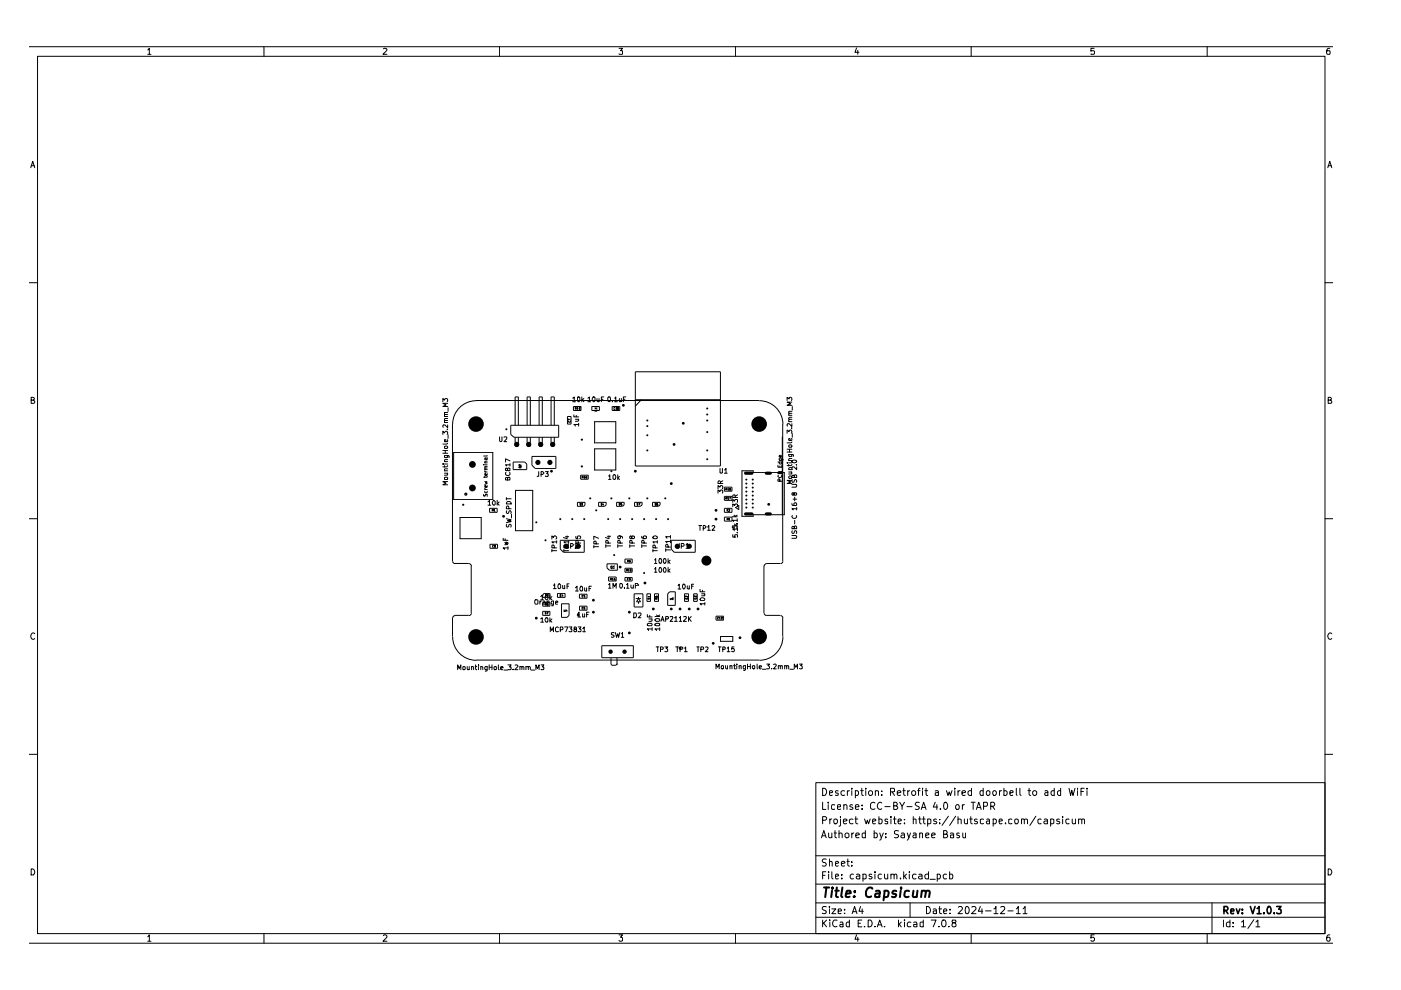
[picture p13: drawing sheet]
<svg xmlns="http://www.w3.org/2000/svg" width="297mm" height="210mm" viewBox="0 0 297 210" stroke-linecap="round" stroke-linejoin="round" font-family="sans-serif">
<g fill="none" stroke="#000" stroke-width=".21">
<path d="M6.3 9.9h276.3M8 11.9h272.9v186.1h-272.9zM31.3 10.6l.4-.4v1.3M31.3 11.5h.7M56 9.9v2M81.3 10.3l.5-.1 .2 .4-.8 .9h.8M105.9 9.9v2M131.2 10.2h.8l-.4 .6h.4v.6h-.8M156 9.9v2M181.6 10.2l-.3 .9h.8M181.9 10.7v.8M205.9 9.9v2"/>
<path d="M232 10.2h-.7v.6h.6l.2 .2-.2 .5-.6-.1M255.9 9.9v2M281.9 10.2l-.5 .1-.1 .5v.6l.6 .1v-.7h-.5l-.1 .2M6.5 35.6l.4-1.4 .5 1.4M6.6 35.1h.7M281.5 35.6l.4-1.4 .5 1.4M281.6 35.1h.7M6.3 59.9h1.7M280.9 59.9h1.7M134.7 78.8h18v20h-18zM6.6 84.8h.6v-.5l-.6-.1v1.3h.6l.2-.4-.4-.3M93.9 98.4h.1"/>
<path d="M93.9 92.1v-.7l.3 .4 .3-.4h.2l.2 .3-.1 .4M93.9 85.2v-.7l.3 .3 .1-.2 .4-.1 .2 .3-.1 .4M93.9 96.1h1M93.9 95.5h1M94.2 94.7l.5-.1 .2 .1-.1 .4h-.5zM94.2 99.8h.7M94.2 98.7v.4M94.2 98.4h.7M94.2 97.9h.7M94.2 89.6h.7M94.2 88.3h.7M94.4 95.5v.6"/>
<path d="M94.8 96.6v.4l-.6-.1v-.3h1v.4M94.8 93.2v.4h-.6v-.4h.3l.1 .4M94.8 91h.1M94.9 99.4l-.7 .1 .1 .3M94.9 98.7l-.2 .3h-.8M94.9 97.5h-.7l.1 .4M94.9 94l-.2 .1h-.8M94.9 90.1v.6l-.6-.6h-.3v.5M94.9 89.2h-.7l.1 .4M94.9 88.7l-.7 .1v.4h.2M94.9 87.9h-.7l.1 .4M94.9 87.5h-.7v.3l.2 .1"/>
<path d="M94.9 85.5h-1l.7 .4-.7 .3h1M95 86.4v.8M95 92.2v.8M95.9 89.9v29.1M96.2 95.9h8.3v10h-8.3zM100.9 84.9h60.1M101 85a5 5 0 0 0-5 5M102.5 98.6h.1M102.8 99.8l.2 .3M102.8 99.6h.5M102.8 98.1h.5M102.8 98.6h.5"/>
<path d="M103 97.1v.3l.3 .1v-.4h-.5v.4M103.3 99.2h-.4v.4M103.3 98.9h-.4v.3M103.3 97.8h-.4v.3M103.3 96.6l-.8 .1M105.9 92.6v.9l.2 .1 .3-.1v-.9M106.8 92.7h.6v.3l-.6 .6h.6M107.6 99.4l.2-.2 .3 .1v.4l-.3 .1-.2-.1-.1-.4h-.3v.4l.2 .1 .2-.2M108.1 98.6h-.9l.2 .2M108.1 97.7l-.9-.4v.7M108.1 98.3v.5M108.3 90.2h10.1v2.5h-9.4l-.7-.6z"/>
<path d="M108.8 98h2.5l.4 .4v1.2h-2.9zM109.2 90.2v-6h.7v6M109.2 92.7v1.9h.7v-1.9M110 99l.4-.1v.3h-.3zM110.4 98.5v.3l-.3-.3v.3M110.5 98.8l-.1 .3M111.8 92.7v1.9h.6v-1.9M111.8 90.2v-6h.6v6M112.8 96.8h5.1v2.5h-4.4l-.7-.7zM114.2 100v.9l-.3 .1M114.3 92.7v1.9h.7v-1.9M114.3 90.2v-6h.7v6"/>
<path d="M115.7 100h.5l-.3 .4h.3v.2v.4l-.5-.1M116.8 92.7v1.9h.7v-1.9M116.8 90.2v-6h.7v6M120.3 88.3h.8v1.6h-.8zM120.6 89.3l-.1 .2h.2h.2v-.2M120.9 89l-.4-.1v.2M121.4 84.4l.4-.2v1M121.4 85.2h.6M121.6 86.2h1.6v.8h-1.6zM121.7 88v.4h1M122 86.7l.2-.2-.2-.1v.4M122 88.9h.7"/>
<path d="M122 86.7l.2 .1M122.2 88.1v.3M122.4 86.6l.1-.2v.4M122.4 86.8h.2M122.5 84.2h.4v.1v.6l-.1 .3-.4-.3zM122.6 88.9l.1 .3-.2 .1h-.5M122.7 90h-1l.3 .3M122.7 89.7v.6M122.7 86.4h.3l-.2 .2 .2 .2h-.3M123.3 98.8l.2 .1-.1 .1-.2-.1zM123.3 93.1l.2 .1-.1 .1-.2-.1zM123.4 84.2v1"/>
<path d="M123.5 84.8l.3 .4M123.8 84.5l-.4 .3M124.6 84.4l.4-.2v1M124.6 85.2h.6M125.5 86.2h1.6v.8h-1.6zM125.7 84.2h.4l.1 .1v.6l-.3 .3-.3-.4zM126.1 89.4h4.5v4.5h-4.5zM126.1 95.2h4.5v4.5h-4.5zM126.1 86.9l.1 .3h.2v-.3M126.5 86.7h-.4h.1M126.5 86.2h-.4l.1 .2M126.5 86.1v.3"/>
<path d="M126.5 86.5v.2M126.6 84.5v.5l.1 .2 .3-.1M127 84.5v.7M127.5 84.7h.3M128 84.2h-.5v1M128.9 84.3l.1-.1a.52 .52 0 0 1 .5 .4 .52 .52 0 0 1-.4 .6l-.2-.3zM129.8 86.2h1.6v.8h-1.6zM129.9 85.1v.1M130.3 84.4l.3-.2v1M130.3 85.2h.6M130.3 86.5l-.1-.1v.4h.1M130.5 86.6l.2-.2v.4"/>
<path d="M130.5 86.8h.3M130.9 86.4h.2v.4h-.2zM131.3 84.5v.6h.4M131.7 84.5v.7M132.2 84.7h.3M132.7 84.2h-.5v1M134.7 84.8h18M136 84.8l-1.3 1.3M152.7 99.3v.9l.1 .1 .4-.1v-.9M153.6 99.7l.3-.4v1M157.3 99.8h2.4v.4h6.6v8.9h-6.6v.4h-2.4zM161 85a5 5 0 0 1 5 5"/>
<path d="M164.9 98.6v.5h.9v-.5M164.9 98h.9M165.2 97.3h.7v.3M165.3 98l-.1 .2 .2 .2 .4-.2-.1-.2M165.3 97.3v.3h.4v-.3M165.4 98.8v.3M165.7 96.6l.1 .2-.2 .1h-.2l-.2-.2 .2-.2v.4M165.9 92.6v16.5M165.9 89.9v29.1M166.9 98.1h.1M166.9 91.9v-.7l.4 .3 .2-.3h.2l.2 .2-.1 .5M166.9 84.9v-.7l.4 .4v-.3l.4-.1 .2 .3-.1 .4"/>
<path d="M166.9 95.8h1M166.9 95.2h1M167.2 96.4h.9v.4M167.2 94.5l.2-.2h.3l.2 .4-.1 .1h-.5zM167.2 89.4h.7M167.2 99.6h.7M167.2 98.5v.3M167.2 98.1h.7M167.2 97.6h.7M167.2 88.1h.7M167.3 96.4v.4h.5v-.4M167.4 95.2v.6"/>
<path d="M167.8 93v.4h-.5l-.1-.4h.3l.1 .4M167.8 90.8h.1M167.9 99.1h-.5l-.2 .2 .1 .3M167.9 98.5l-.2 .2h-.8M167.9 97.2h-.5l-.2 .2 .1 .2M167.9 93.7l-.2 .2h-.8M167.9 89.8v.6l-.6-.6h-.3v.5M167.9 88.9h-.5l-.2 .2 .1 .3M167.9 88.5h-.5l-.2 .1 .2 .3M167.9 87.6h-.6v.5M167.9 87.2h-.6l-.1 .3 .2 .1M167.9 85.3h-1l.7 .3-.7 .3h1"/>
<path d="M168 97.6a.58 .58 0 0 1 .9 .3 .58 .58 0 0 1-1-.1zM168 86.2v.8M168 91.9v.8M168.8 98.6h.1M168.9 99v.6l-.6-.6h-.3v.6M281.6 84.8h.6v-.5l-.6-.1v1.3h.6l.2-.4-.4-.3M6.3 110h1.7M94.2 101.3l.5-.1 .2 .1-.1 .4h-.5zM94.2 100.3h.7M94.8 100.3v.5h-.6M94.9 102.1h-1l.7 .3-.7 .4h1M96 119v.3l.5 .2"/>
<path d="M96.4 119.5h3M97.5 109.7h4.5v4.5h-4.5zM98.2 106.9l.1 .1v.1l-.2-.1zM99.4 119.5l.5 .3v.2M99.9 120v10M102.5 104.8v.4h.2l.3-.4h.3v.4M102.8 104.1l.1 .4h.3l.1-.4M102.8 103.5l.2 .3M102.8 102.1l.5 .1-.3 .2 .3 .1-.5 .2M102.8 100.1h.5M102.8 103.8h.5M102.8 101v.3"/>
<path d="M103.3 103v.3h-.5v-.3h.2v.3M103.3 101v.2h-.8M103.3 100.4v.4h-.5v-.4h.2v.4M103.5 106.4l.3-.3v1M103.5 107.1h.6M103.8 107.8h1.6v.8h-1.6zM103.9 115.4h1.6v.8h-1.6zM104.4 108.2h.2v-.2h-.2v.4M104.5 108.2l.1 .2M104.6 106.1l.4 .2v.6l-.2 .2a.54 .54 0 0 1-.4-.4 .54 .54 0 0 1 .2-.6zM104.7 115.7h-.3v.3h.3M104.8 108.2l.1-.2v.4"/>
<path d="M104.8 108.4h.2M104.9 115.6l.1 .4h-.1l.1-.2v-.2zM105.4 106.1v1M105.5 106.8l.3 .3M105.8 106.4l-.4 .4M106.7 114.1v.5h1M107 115.1h.7M107.1 114.2v.4M107.3 100.2l-.1 .4a.55 .55 0 0 0 .9 0l-.1-.4M107.4 110l1 .2-.8 .2 .8 .2-1 .2M107.4 105.5v.5M107.4 105.7h1"/>
<path d="M107.4 111.2v.4l.1 .2 .4-.2 .1-.4 .4 .1-.1 .5M107.4 108.3v.4l.1 .2 .4-.2 .1-.4 .4 .2-.1 .4M107.4 106.5l.2-.2h.5l.3 .5h-1zM107.5 115.1h.2l-.2 .4h-.5M107.6 101.4l.2-.2 .3 .1v.5h-.9l.1-.5h.3v.5M107.7 116.2h-1l.2 .3M107.7 115.9v.6M107.9 107.9v-.5l-.4-.1-.1 .6h1M108.5 109.1v.7M109.3 104h3.6v8.5h-3.6zM114.7 100.6h.4l.2-.3-.2-.3h-.4v1M117 114.3v-.7l.3 .4 .2-.4h.3l.2 .3-.1 .4"/>
<path d="M117 116.8h1M117 116.5v.5M117.5 116.2l-.1-.6h-.3l-.1 .6h1M118 114.9h-1l.3 .2M118 114.6v.5M118.8 114.6h5.1v2.5h-4.4l-.7-.7zM119.5 116.5v.5M119.5 116.8h1.1M119.9 113.8h.7M120.1 116.2l-.1-.6h-.4l-.1 .6h1.1M120.2 113.6v.6l-.7-.2M120.5 115.2v1h-.4"/>
<path d="M120.6 114.9h-1.1l.3 .2M120.6 114.6v.5M121 115.8h.3l.3-.2-.3-.4h-.3v1M121.9 115.4l.4-.2 .2 .3-.6 .7h.6M122.1 113.7v.4l.4 .1-.1-.4 .2-.2 .4 .1 .1 .3-.2 .2M122.1 115.7h1M122.1 115.5v.6M122.4 106.5h1.6v.5l-.2 .4h-1.4zM122.6 115.1l-.1-.5h-.4v.5h1M123 106.7l.2 .1-.1 .3h-.1zM123.1 100.8h1.6v.8h-1.6zM123.4 101.2h.3v-.2h-.3v.4"/>
<path d="M123.4 106.9l.1-.2v.4M123.4 107.1h.2M123.6 101.2l.1 .2M123.8 101.1l.1-.1v.4M123.8 101.4h.3M124.4 101.2l-.2 .1v-.2l.2-.1v.3l-.2 .1M125.9 115.7v.5M125.9 115.9h1M126.4 115.3v-.4l-.2-.2-.3 .1v.5h1M126.9 114.1l-1-.4v.7M126.9 106.5h1.6v.5l-.3 .4h-1.3zM127.5 106.7l.1 .1v.3z"/>
<path d="M127.9 106.7l-.1 .3h.3M128 106.9v.2M128.4 115.5v.6M128.4 115.7h1.1M128.7 119.5h2.2v1.4h-1.7l-.5-.5zM128.8 113.7h.7M128.9 115.1v-.5h-.5v.5h1.1M129 100.9l.3-.2v1M129 101.7h.5M129.1 113.6v.6l-.7-.2M130 100.8l.1-.1a.52 .52 0 0 1 .5 .4 .52 .52 0 0 1-.4 .6l-.2-.3zM130.7 106.5h1.6v.5l-.3 .4h-1.3z"/>
<path d="M131 100.7v1M131 115.5v.6M131 115.7h1M131.1 101.3l.2 .4M131.3 106.7l.1 .1v.3zM131.3 101l-.3 .3M131.4 113.6l.2 .2-.2 .4-.4-.1v-.4a.64 .64 0 0 1 1 .4M131.5 115.1l-.1-.5h-.4v.5h1M131.9 106.7h-.3v.3h.3v.1h-.3M132.5 118.5h1.5v.9h-1.5zM133.1 119h.1v-.2h-.1v.4M133.1 119l.1 .2"/>
<path d="M133.5 115.7h1M133.5 115.5v.6M133.6 119l-.1 .1-.1-.3 .2 .1v.3h-.2M133.9 113.8l.2-.2 .4 .2v.3l-.4 .1-.3-.6-.3 .1v.4l.3 .1 .1-.2M134 115.1l-.1-.5h-.4v.5h1M134.5 106.5h1.6v.5l-.3 .4h-1.3zM135.1 106.7l.2 .1-.1 .3zM135.4 106.7h.3l-.2 .4M136.1 113.7v.3l.4 .2 .5-.1 .1-.3-.5-.2-.2 .2 .2 .4M136.1 115.7h1M136.1 115.5v.6M136.6 115.1l-.1-.5h-.4v.5h1"/>
<path d="M138.3 106.5h1.7v.5l-.4 .4h-1.3zM138.4 113.8a.52 .52 0 0 1 .6-.2 .52 .52 0 0 1 .4 .5l-.8 .1-.2-.1zM138.4 116.8h1M138.4 116.5v.5M138.8 118.7l.2-.3v1.1M138.8 119.5h.5M138.9 106.7l.2 .1-.1 .3zM138.9 116.2v-.6h-.4l-.1 .6h1M139.4 114.9h-1l.3 .2M139.4 114.6v.5M139.4 106.7l-.2 .1v.3h.3l-.1-.2-.2 .1M139.8 118.5l.1-.1a.52 .52 0 0 1 .4 .5 .52 .52 0 0 1-.3 .6l-.3-.5z"/>
<path d="M140.7 118.5l.1-.1a.52 .52 0 0 1 .5 .5 .52 .52 0 0 1-.4 .6l-.3-.5zM141.1 116.3v.6M141.1 116.6h1.1M141.6 116v-.5l-.3-.1-.2 .2v.4h1.1M141.6 118.4v1.1M141.7 119l.4 .5M142.1 118.8l-.5 .3M142.2 114.8h-1.1l.3 .3M142.2 113.8h-1.1l.3 .3M142.2 113.5v.6M142.2 114.5v.6M142.3 114.6h5.1v2.5h-4.5l-.6-.7z"/>
<path d="M144 115.2v.8l-.2 .2h-.2M144.4 115.8h.5l.1-.1-.1-.5h-.5v1M145.5 115.6l.2-.4v1M145.5 116.2h.5M148.2 111.4h.6M148.4 111.4v1M149.1 112h.3l.3-.3-.3-.3h-.3v1M150 111.8l.3-.4v1M150 112.4h.6M151 111.6l.4-.2 .2 .3-.6 .7h.6M152.2 104.6v-.7l.5 .3 .1-.3h.3l.1 .2v.5M152.2 103.6v-.6l.5 .3v-.3h.4l.1 .1v.5"/>
<path d="M152.7 102.5v-.4l-.3-.2-.2 .6h1M153.2 101.9l-.5 .4M153.6 103.3h1.6v.8h-1.6zM153.6 105.2h1.6v.9h-1.6zM153.6 107.8h1.6v.8h-1.6zM153.6 109.6h1.6v.9h-1.6zM153.6 100.3h.6M153.9 105.7h.2v-.2h-.2v.4M153.9 103.8h.2v-.2h-.2v.3M154.1 105.7v.2M154.1 103.8v.1M154.1 110.1h.2v-.2h-.2v.4"/>
<path d="M154.1 108.2h.2v-.2h-.2v.4M154.2 110.1l.1 .2M154.2 108.2l.1 .2M154.3 105.6l.1-.1v.4M154.3 103.7l.1-.1v.3M154.3 105.9h.3M154.3 103.9h.3M154.5 108.1h.2l-.2 .3h.2M154.6 105.5h.3l-.2 .4M154.7 109.9h-.2l.2 .4h-.2M154.7 103.8v-.2h.2l-.3 .3h.3l-.1-.1M155.3 111.5v.4l.4 .1-.1-.4 .3-.2 .3 .1 .1 .3-.2 .2"/>
<path d="M155.3 109.6h1M155.4 113.4v.5h.5v-.5l.5 .1-.1 .4M155.4 107.4v-.6l.4 .4v-.3l.2-.1 .4 .1-.1 .5M155.4 106.5v-.6l.4 .4 .1-.4h.4v.6M155.4 111.5h1M155.6 109.2l.4 .4M155.7 111.1l.4 .4M155.9 105.5v-.5l-.3-.1-.2 .2v.4h1M156 107.6l.6-.4v.8zM156.1 111h.2M156.3 110.3h-1l.2 .3M156.3 112.9h.1"/>
<path d="M156.3 110v.6M156.3 109.2l-.4 .3M156.4 112.2h-1l.3 .3M156.4 111.9v.6M156.4 111.1l-.4 .3M156.4 104.9l-.5 .3M162 120v10M162.5 119.5h2.9M162.5 119.5l-.2 .1-.3 .4M165 100.8l-.1 .1a.43 .43 0 0 0 .5 .4 .43 .43 0 0 0 .4-.4l-.1-.1M165.4 102v-.4l-.3-.1-.2 .2v.3h.9M165.4 100.2v-.2l.4 .1v.3h-.9v-.2l.3-.2 .2 .4"/>
<path d="M166 119l-.1 .3-.4 .2M167.2 101.1l.2-.2h.3l.2 .4-.1 .1h-.5zM167.2 100.1h.7M167.8 100.1v.4h-.6M167.9 101.9h-1l.7 .3-.7 .3h1M167.9 113.5h.8l.2 .2-.2 .4h-.8M167.9 106.8l.2 .4h.7l.1-.4-.2-.2-.4 .2v.3l.2 .1M167.9 102.7h.9l.1 .2-.2 .4h-.8M168 112.5l-.1 .4 .2 .2 .3-.2 .2-.4 .3 .2-.1 .4M168 109.3l-.1 .3 .2 .3h.6l.2-.3-.1-.3M168 101.7l-.1 .3 .2 .3 .2-.1 .3-.5 .3 .2-.1 .4M168.1 105.8h.8"/>
<path d="M168.3 104.6l.1-.1h.4l.1 .1-.1 .4h-.4l-.1-.4-.3-.1v.5h.2l.1-.2M168.4 111.8l.3-.3 .2 .6h-1v-.3l.2-.2 .3 .2v.3M168.4 100.9l.2-.2 .3 .1v.5h-1l.1-.5h.3l.1 .5M168.5 105.4v.8M168.5 110.3v.8M168.9 107.9h-1l.2 .2M168.9 107.6v.5M280.9 110h1.7M7.4 134.4a.57 .57 0 0 0-.8 0 .57 .57 0 0 0 0 .8l.3 .4 .5-.2M95.9 131v4M96 135a5 5 0 0 0 5 5M96.4 130.5h3"/>
<path d="M96.5 130.5l-.5 .3v.2M99.9 130v.3l-.5 .2M100.9 140h60.1M113.5 127.3h.5v.7h-.5zM114.5 127.4v.7M114.6 131.2l.4-.2v.9M114.6 126.5l.4-.3v1M114.6 131.9h.6M114.6 127.2h.6M114.8 127.4l-.3 .3M115.1 129.6h1.5v.9h-1.5zM115.1 127.8h1.5v.7h-1.5z"/>
<path d="M115.1 127.5l.3-.1 .2 .2v.5h-.5v-.3l.5-.1M115.6 130.1h.2l-.1-.3-.1 .5M115.6 126l.2 .1v.3h-.2zM115.6 128.1h.2v-.1h-.2v.4M115.7 130.1l.1 .2M115.7 128.1l.1 .3M115.7 131h.4l.1 .1-.1 .8a.52 .52 0 0 1-.5-.3 .52 .52 0 0 1 .1-.6zM115.8 126.2l.4 .1v.7l-.4 .2a.6 .6 0 0 1 0-1zM116 129.8h.2l-.2 .5M116 126h.2l-.2 .2 .2 .2h-.2M116 127.6l.2-.2 .2 .1v.6M116 127.4v.7"/>
<path d="M116 128.1v-.1l.2 .1h-.2v.3l.2-.1-.1-.2M116.6 126.7h-1.5v-.5l.2-.4h1.3v1.4M116.6 131v.9M116.7 133.9v-1l.3 .8 .3-.8v1M116.7 131.6l.3 .3M116.7 126.8l.3 .4M117 131.2l-.4 .5M117 126.5l-.4 .4M117.3 127.4v.9v.1h-.4M117.3 127.5l-.2-.1-.3 .3 .1 .4h.4M117.3 124.1l.3-.3v1M117.3 124.8h.6"/>
<path d="M117.8 127.8l.5-.1-.2-.3-.3 .2v.4l.4 .1M118.2 125.8h1.6v.9h-1.6zM118.4 133.1l-.3-.2-.3 .3 .1 .7h.5M118.5 123.8l.4 .2v.6l-.2 .2a.54 .54 0 0 1-.5-.4 .54 .54 0 0 1 .3-.6zM118.8 133.5l.5-.1 .1-.2-.2-.3h-.4v1M119 126.1h-.3v.3h.3M119 128h1.6v2.5l-.4 .4h-1.2zM119.3 126l-.1 .4h.1M119.3 124.1v.6h.4M119.3 126.2v.2M119.6 129.2v.5h.2v-.5M119.7 132.9h.7l-.4 1"/>
<path d="M119.7 124.1v.7M120.1 129.2l-.1 .3h.3M120.2 129.4v.3M120.2 124.3h.4M120.6 132.9h.6l-.2 .4 .2 .1v.5h-.6M120.6 123.8h-.4v1M121.8 133.4l-.1-.2 .1-.2h.4v.3l-.4 .1-.1 .2 .1 .3h.4l.1-.3-.3-.2M122 124.6l.3-.3v1M122 125.3h.6M122.5 130.1l.3-.3v1M122.5 130.8h.6M122.6 132.9h.6l-.3 .4 .3 .2-.1 .4h-.5"/>
<path d="M122.9 128.5h1.6v.9h-1.6zM122.9 126h1.6v.8h-1.6zM123.2 124.3l.3 .2-.1 .8a.54 .54 0 0 1-.5-.4 .54 .54 0 0 1 .3-.6zM123.5 133.3l.4-.4v1M123.5 130.1v.7l.5-.1M123.5 133.9h.6M123.7 126.3h-.3v.2l.3 .1M123.7 128.8h-.3v.3l.3 .1M124 124.6v.6h.4M124 130.1v.7M124 126.2h-.2v.2h.2v.2h-.2M124 128.7l-.2 .1v.4h.2v-.3l-.2 .1"/>
<path d="M124.4 130.3h.3M124.4 124.6v.7M124.9 129.8h-.5v1M124.9 124.8h.3M125.4 124.3h-.5v1M127.6 136.9h6.7v2.5h-6.7zM129 124l.3-.3v1M129 124.7h.5M129 122.3h1.6v.9h-1.6zM129.4 122.8l.3-.1-.3-.1v.4M129.5 122.8l.2 .2M129.5 139.5v1.3l.2 .3h.9l.2-.3"/>
<path d="M129.6 120.4l.2 .2M129.6 120l.2 .2v.3l-.3-.1zM129.8 122.7l.1-.1v.4M129.8 123h.2M130 124.7v-1l.3 .7 .3-.7v1M130 120.2l.2-.2v.5M130 120.5h.3M130.2 134.2h-.6v.3a.44 .44 0 0 1 .5 .5h-.5M130.3 122.6l-.1 .1v.3h.2v-.2h-.2M130.5 134.1l.2 1 .3-.7 .1 .7 .3-1M130.8 139.4v1.4M131.5 123.7a.52 .52 0 0 1 .5 .4 .52 .52 0 0 1-.3 .6l-.3-.2z"/>
<path d="M131.7 134.4l.3-.3v1M131.7 135.1h.5M132.4 124.5v.2M132.5 122.4h1.5v.8h-1.5zM132.5 120.5h1.5v.8h-1.5zM132.8 120.9h.3v-.2h-.3v.4M132.8 124l.3-.3v1M132.8 124.7h.5M132.9 120.9l.2 .2M133.2 120.9l.1-.2v.4M133.2 122.6l-.2 .2 .2 .2M133.2 121.1h.2"/>
<path d="M133.6 120.8h.2v.3l-.2-.1zM133.6 122.8l-.1 .1-.1-.3 .2 .1v.3h-.2M133.8 124v.5l.1 .2 .4-.2M134.3 124v.7M134.4 130h.4a.58 .58 0 0 1 .1 .6 .58 .58 0 0 1-.5 .4zM134.5 125.9h1.8v2.8h-1.8zM134.7 124.1h.3M134.8 126.9h1.1M135.2 123.7h-.5v1M135.3 130h.6v.4l-.6 .6h.6M135.4 126.9l.4 .7h-.8zM135.4 126.6v.3"/>
<path d="M135.4 127.6v.4M137.2 125.9h.7v1.6h-.7zM137.2 132.3l.2-.1h.7l.2 .3-.2 .2h-.7zM137.2 130.3v.5h1.1M137.4 126.8l.1 .2 .3-.1-.1-.1M137.6 131.2h.7M137.8 130.5v.3M137.8 126.5h-.4l.1 .1M137.8 126.4v.2M138.2 131.2l.1 .4-.2 .1h-.5M138.3 133.3h-1.1l.3 .4M138.3 133.1v.6"/>
<path d="M138.8 120.6l.2-.3v1M138.8 125.9h.8v1.6h-.8zM138.8 121.3h.5M138.9 132.3l.2-.1h.6h.2v.4l-.8 .1zM138.9 131.4a.54 .54 0 0 1 .5-.3 .54 .54 0 0 1 .5 .5l-.2 .1h-.6zM138.9 130.7h1M139 126.4l.1 .2h.3l-.1-.2h-.2l.1 .2M139.1 137.2h.6M139.2 130.4l.4 .3M139.2 127v-.2l-.2 .1v.1h.4M139.4 126.8l-.2 .1M139.4 137.2v1"/>
<path d="M139.9 133.3h-1l.3 .4M139.9 133.1v.6M139.9 130.4l-.4 .2M140 120.3a.53 .53 0 0 1 .3 .6 .53 .53 0 0 1-.4 .4l-.2-.6zM140 137.7h.5l.1-.4-.6-.1v1M140.1 131.7l.4-1 .3 1M140.2 131.4h.5M140.9 120.3a.53 .53 0 0 1 .3 .6 .53 .53 0 0 1-.4 .4l-.2-.6zM141 137.2h.6l-.4 .3 .3 .1 .1 .4-.2 .2-.4-.1M141.1 131.2h.5v-.5h-.5v1M141.6 125.9l.4-.4h1.2v2.9h-1.6zM141.6 120.3v1"/>
<path d="M141.7 121l.4 .3M142.1 130.8l.5-.1 .1 .2-.6 .8h.6M142.1 120.6l-.5 .5M142.1 126.8v.3l.3-.1v-.2M142.5 126.8h.2v.3h-.2M143 131l.3-.3v1M143 131.7h.6M143.3 137.2h.5M143.6 137.2v1M143.8 124.1l.2-.2v1M143.8 124.9h.6M144 131l.3-.3v1"/>
<path d="M144 131.7h.5M144.2 137.7h.4l.2-.4-.6-.1v1M144.8 124l.1-.1a.52 .52 0 0 1 .4 .4 .52 .52 0 0 1-.4 .6l-.2-.4zM144.9 130.8l.6-.1v.3l-.6 .7h.6M145.1 137.4l.3-.2v1M145.1 125.9h.9v1.6h-.9zM145.1 138.2h.6M145.4 126.8v.2h.3l.1-.2M145.7 124.2v.5l.2 .2 .2-.2M145.8 126.4v.2l-.4-.2v.2M146 130.7v1M146 131.1l.6 .6"/>
<path d="M146.1 124.2v.7M146.6 130.7l-.6 .6M146.6 124.3h.4M147.1 123.9h-.5v1M147.1 125.9h.7v1.6h-.7zM147.3 126.8l.1 .2h.1l.2-.1-.1-.1M147.3 126.6v-.2l.1 .1 .2-.1v.2M147.7 137.2h.6M148 137.2v1M148.4 127a.58 .58 0 0 1 1 .1l-.1 .2h-.7zM148.4 125v.5h1M148.6 137.7h.5l.1-.5h-.6v1"/>
<path d="M148.8 125.9h.6M148.9 125.1v.4M149.4 125.9v.4h-.6M149.4 128h-1l.3 .3M149.4 127.8v.5M149.6 137.2h.5v.4l-.6 .6h.6M151.8 130.6h1.6v.9h-1.6zM152.3 137.2h.6M152.4 130.9h-.2l-.1 .1 .1 .3h.2M152.5 131l.1-.1v.4M152.5 131.3h.3M152.6 137.2v1"/>
<path d="M152.7 135h2.7v1h-2.7zM152.9 130.9h.2v.4h-.2M153.2 137.7h.5l.1-.5h-.6v1M154.2 137.4l.2-.2v1M154.2 138.2h.6M155.6 137.2h-.4l-.1 .5 .4-.2 .2 .5-.2 .2-.4-.1M162 130l.1 .3 .4 .2M162.5 130.5h2.9M165.5 130.5l.2 .1 .3 .4M165.9 131v4M166 135a5 5 0 0 1-5 5M282.4 134.4a.57 .57 0 0 0-.8 0 .57 .57 0 0 0 0 .8l.3 .4 .5-.2"/>
<path d="M6.3 159.9h1.7M97 142v-1l.4 .7 .3-.7v1M98.1 141.4l.4-.1 .1 .2v.5l-.5-.1zM99.1 141.3v.7l.4-.1M99.5 141.3v.7M100 141.4l.2-.1 .2 .2v.5M100 141.3v.7M100.8 141.3h.3M100.8 141v.8l.3 .2M101.4 141v.1M101.4 141.3v.7M101.9 141.4l.3-.1 .2 .2v.5"/>
<path d="M101.9 141.3v.7M103.3 141.3v.9l-.3 .1-.1-.1M103.3 141.4l-.3-.1-.2 .2 .1 .5h.4M103.7 141v1M103.7 141.5h.6M104.3 141v1M104.7 141.5l.2-.2 .3 .1v.5l-.4 .1zM105.7 141v.8l.1 .2M106.2 141.6h.5l-.2-.3-.3 .1v.6h.4M106.8 142.1h.8M107.7 141h.7l-.4 .4h.3l.1 .2-.1 .4-.6-.1M108.8 141.9v.1"/>
<path d="M109.2 141.1a.35 .35 0 0 1 .4-.1 .35 .35 0 0 1 .2 .3l-.7 .7h.7M110.2 141.4l.3-.1 .2 .2v.5M110.2 141.3v.7M110.7 141.5v-.2l.4 .2v.5M111.5 141.4l.3-.1 .2 .2v.5M111.5 141.3v.7M112 141.5l.1-.2 .3 .2v.5M112.6 142.1h.8M113.6 142v-1l.4 .7 .3-.7v1M114.7 141h.6l-.3 .4h.2l.1 .2-.1 .4-.5-.1M130.8 140.8h.1M151.8 141.8v-1l.3 .7 .4-.7v1"/>
<path d="M153 141.1l.4 .1v.5l-.3 .1-.2-.2zM153.8 141.1v.5l.2 .2 .3-.1M154.3 141.1v.7M154.8 141.2l.4-.1v.7M154.8 141.1v.7M155.5 141.1h.5M155.7 140.8v.9l.3 .1M156.2 140.8v.1M156.2 141.1v.7M156.7 141.2l.4-.1v.7M156.7 141.1v.7M158.1 141.7l-.4 .1-.1-.2v-.5h.5v.8l-.2 .3-.3-.1"/>
<path d="M158.5 141.3h.6M158.5 140.8v1M159.1 140.8v1M159.6 141.1l.4 .1v.5l-.2 .1-.3-.2zM160.5 140.8l.1 1M161 141.5l.5-.1-.1-.3h-.4v.2v.3l.1 .2 .3-.1M161.6 141.9h.8M162.6 140.8h.6l-.4 .3 .3 .1 .1 .4-.2 .2-.4-.1M163.6 141.7v.1M164 140.9l.4-.1 .2 .2-.6 .8h.6M165 141.2l.4-.1v.7M165 141.1v.7"/>
<path d="M165.4 141.3l.1-.2h.4v.7M166.4 141.2l.3-.1 .1 .7M166.4 141.1v.7M166.8 141.3v-.2h.3l.1 .7M167.5 141.9h.7M168.4 141.8v-1l.3 .7 .4-.7v1M169.5 140.8h.6l-.3 .3 .3 .2v.4h-.6M280.9 159.9h1.7M173 165.9h107.9v32.1h-107.9zM174.2 177.6l.5-1.5 .5 1.5M174.3 177.2h.7M174.4 173.9h.6l.3-.2v-.3l-.3-.3h-.6v1.6"/>
<path d="M174.4 170.1v1.5h.7M174.4 167.1a.77 .77 0 0 1 .9 .8 .77 .77 0 0 1-.9 .8zM175.6 170.1v.2M175.6 170.6v1M175.7 176.6v.9l.2 .1 .5-.1M175.9 168.1l.6-.1-.1-.4h-.4l-.1 .2v.6l.1 .3 .4-.1M175.9 173.7v1M176.4 173.7h-.5v.2M176.4 176.6v1M176.9 173.7h.4l.2 .2v.4l-.2 .4-.4-.1zM176.9 176.6h.5M177 170.7l-.5-.1-.2 .3 .1 .6h.6"/>
<path d="M177 176.1v1.4l.4 .1M177.5 171.1l.7-.1v-.3l-.5-.1-.2 .3v.5l.2 .2 .5-.1M177.7 167.7l-.4-.1-.2 .2 .2 .3 .4 .1v.4h-.6M177.9 176.8l.1-.1a.36 .36 0 0 1 .6 .2v.7M177.9 176.1v1.5M178.2 173.7v1.2l-.3 .3M178.2 173.1v.2M178.8 174.2l.8-.2-.1-.3h-.4l-.3 .1 .1 .8h.6M178.9 170.8l.1-.1a.36 .36 0 0 1 .6 .2v.7M178.9 170.6v1M179.1 167.7a.52 .52 0 0 0-.8 .2l.2 .7h.6M179.2 176.8l.3-.2 .3 .1 .2 .7a.47 .47 0 0 1-.4 .2 .47 .47 0 0 1-.4-.2z"/>
<path d="M179.7 167.6v1.1M180.1 167.6l-.4 .3M180.6 167.1v.2M180.6 167.6v1.1M180.6 176.6v1M180.8 170.7a.35 .35 0 0 0-.4-.1 .35 .35 0 0 0-.2 .3l.6 .5-.2 .2-.4-.1M180.8 173.7h-.4l-.3 .2 .2 .7h.5M181 176.6l-.4 .4M181.3 173.7h.6M181.4 171.1l.7-.1-.1-.3-.4-.1-.2 .3v.5l.2 .2 .4-.1M181.4 167.7l.4-.1 .2 .3-.1 .6-.1 .2-.4-.1M181.4 167.6v1.6"/>
<path d="M181.4 177.1l.8-.1-.1-.3-.4-.1-.3 .3v.6l.3 .1 .4-.1M181.4 173.1v1.3l.5 .3M182.5 167.6h.5M182.7 167.1v1.3l.3 .3M182.8 171.4v.2M182.8 170.7v.2M183.3 173.7l.3 1 .3-.8 .2 .8 .4-1M183.5 176.7l-.5-.1-.2 .2v.7l.2 .1 .5-.1M183.5 176.1v1.5M183.6 167.1v.2M183.6 167.6v1.1M184.1 167.9a.47 .47 0 0 1 .5-.3 .47 .47 0 0 1 .4 .3v.4l-.3 .4-.5-.2z"/>
<path d="M185 174.2l.7-.2-.2-.3h-.3l-.2 .1v.6l.2 .3 .4-.1M185.3 176.7l.5-.1 .2 .4-.1 .5h-.6M185.3 176.1v1.5M185.5 170.3l-.1-.1a.56 .56 0 0 0-.8 .3l.1 .9 .4 .2 .4-.2M185.6 167.8l.2-.2 .5 .2v.9M185.6 167.6v1.1M186.4 173.7h.4l.2 .2-.1 .6-.1 .2-.4-.1M186.4 173.1v1.6M186.5 176.6l.4 1M186.9 170.3a.72 .72 0 0 0-1 .4 .72 .72 0 0 0 .6 .9l.4-.2M186.9 168.5v.2M186.9 167.7v.1"/>
<path d="M187.3 176.6l-.5 1.4-.3 .1M187.6 171h1.1M187.8 177.5v.1M187.8 176.7v.2M188.2 173.7h-.4l-.2 .1 .2 .4h.4v.4h-.6M188.8 167.9l.9-.1v-.5l-.3-.2h-.6v1.6M188.9 173.1v.2M188.9 173.7v1M189.1 167.9l.6 .8M189.4 173.7h.6M189.5 170.9h.5l.2-.3-.2-.5h-.5v1.5h.6l.2-.2v-.3l-.3-.2M189.7 173.1v1.5l.3 .1"/>
<path d="M190.2 168.1l.8-.1-.1-.3-.4-.1-.3 .2 .1 .8h.6M190.4 174.2l.7-.2-.2-.3h-.3l-.2 .1v.6l.2 .3 .4-.1M190.5 176.2a.64 .64 0 0 0-.8 .1v.4l.6 .3 .2 .4a.6 .6 0 0 1-.8 .1M190.8 170.1l.5 .8 .5-.8M191.1 176.7h.6l.1 .9M191.3 170.9v.7M191.4 167.6h.5M191.6 167.1v1.3l.3 .3M191.8 177h-.5l-.3 .3 .3 .3 .5-.1M191.8 174.5v.2M191.8 173.7v.1M192.3 171h1.1"/>
<path d="M192.4 176.6l.3 1M192.4 167.6v1.1M192.9 167.6l-.5 .3M193 176.6l-.6 1.5M193.3 167.9a.47 .47 0 0 1 .4-.3 .47 .47 0 0 1 .4 .3v.4l-.3 .4-.4-.2zM193.6 176.7h.6v.9M193.6 173.7h.6v1M193.6 173.1v1.6M194.2 177h-.5l-.2 .3 .2 .3 .5-.1M194.6 167.6h.5M194.7 173.7h.6M194.9 170.2l-.6-.1-.2 .3 .2 .5 .5 .1 .1 .4-.3 .2-.5-.1"/>
<path d="M195 176.8l.2-.2 .4 .1v.9M195 173.1v1.3l.3 .3M195 176.6v1M195.1 167.1l-.4 .3v1.3M195.3 171.6l.5-1.5 .5 1.5M195.5 171.2h.7M195.6 167.1v.2M195.6 173.7h.6M195.6 167.6v1.1M195.8 173.1v1.3l.4 .3M196.1 167.6h.6M196.3 177.1l.6-.1v-.3l-.4-.1-.2 .3v.6l.2 .1 .4-.1"/>
<path d="M196.3 167.1v1.3l.4 .3M196.7 173.7h.7v.8l-.3 .2-.4-.1M196.7 173.7v1.5M197.5 177.1l.8-.1-.1-.3-.4-.1-.3 .3v.6l.3 .1 .4-.1M198.3 170.1l-.4 1h.9M198.3 167.7l.5-.1 .2 .2v.9M198.5 173.7h-.3l-.2 .1v.3l.6 .2-.1 .3h-.5M198.6 170.6v1M199 168l-.7 .1v.5h.7M199.2 174.5v.2M199.2 173.7v.1M199.4 171.4v.2"/>
<path d="M200.1 176.9h.5l.1-.2 .1-.3-.2-.3h-.5v1.5h.5l.3-.2-.1-.4-.2-.1M200.2 170.3l.2-.2a.82 .82 0 0 1 .5 .8 .82 .82 0 0 1-.5 .7l-.2-.2-.1-.4zM200.7 167.6l.3 1.1 .3-.8 .2 .8 .3-1.1M201.1 173.1l-1.4 1.9M201.5 176.7h.6l.1 .9M202.2 177l-.7 .1v.4h.7M202.4 167.1v.2M202.4 167.6v1.1M202.6 173.1l-1.3 1.9M202.7 170.8l.2-.2 .4 .1v.8l-.4 .1-.3-.2zM203.1 173.7h.4l.3 .1v.9M203.1 167.6v1.1"/>
<path d="M203.1 173.1v1.6M203.4 176.7h-.5v.3l.4 .1 .2 .4-.2 .1-.4-.1M203.5 167.6l-.4 .3M204 168.1l.7-.1-.1-.3-.4-.1-.2 .2v.8h.6M204 170.6v1M204.1 176.6v.9l.2 .1 .4-.1M204.5 173.7v.7a.37 .37 0 0 0 .3 .3 .37 .37 0 0 0 .3-.2M204.5 170.6l-.5 .3M204.7 176.6v1M205.1 173.7v1M205.6 173.7h.6M205.8 173.1v1.3l.4 .3"/>
<path d="M205.9 170.1h.9M206 167.7a.52 .52 0 0 0-.8 .2l.2 .7h.6M206 167.1v1.6M206.3 170.1v1.5M207 171.6l.5-1.5 .5 1.5M207.2 173.7h-.4l-.2 .1 .1 .3 .6 .2-.1 .3h-.6M207.2 171.2h.7M208.4 167.7l-.4-.1-.2 .3 .1 .7h.5M208.4 167.1v1.6M208.5 173.7h-.6v.8l.2 .2 .4-.1M208.5 170.9h.8v-.7l-.8-.1v1.5M209.1 167.9l.3-.3h.2l.3 .3v.4l-.3 .4-.4-.2z"/>
<path d="M209.2 173.7h.4l.2 .1v.9M209.8 174l-.7 .2 .2 .5 .5-.1M210.1 170.9h.6a.47 .47 0 0 0 .2-.4 .47 .47 0 0 0-.2-.4h-.6v1.5M210.4 170.9l.5 .7M210.5 167.9l.2-.3h.3l.2 .3v.4l-.2 .4-.4-.2zM210.6 173.7h.4l.2 .2v.6l-.2 .2-.4-.1M210.6 173.7v1.5M211.8 174.2l.7-.2-.2-.3h-.3l-.2 .1v.6l.2 .3 .4-.1M211.9 167.6v1.1M212.3 167.6l-.4 .3M212.9 167.7l.4-.1 .2 .3-.1 .6-.1 .2-.4-.1M212.9 167.1v1.6"/>
<path d="M213.2 174.5v.2M214.1 168.1l.7-.1-.2-.4h-.3l-.2 .2v.6l.2 .3 .4-.1M214.5 173.7h-.6v.8l.2 .2 .4-.1M215.2 173.7h.4l.3 .2v.4l-.3 .4-.4-.1zM215.5 167.1v1.3l.1 .3M216.2 167.1v1.3l.3 .3M216.6 173.7h.4l.2 .1v.9M216.6 173.7v1M217.2 173.8l.2-.1 .4 .1v.9M217.9 167.6h.6M218.2 167.1v1.3l.3 .3M218.9 167.9a.47 .47 0 0 1 .5-.3 .47 .47 0 0 1 .4 .3v.4l-.3 .4-.5-.2z"/>
<path d="M219.6 173.1l-1.2 1.9M220.7 173.7h-.4l-.3 .2 .1 .6 .2 .2 .4-.1M221.4 173.7h.4l.3 .1v.9M221.6 167.7l.4-.1 .2 .2v.9M222.1 174l-.8 .2 .3 .5 .5-.1M222.2 168l-.5 .1-.2 .2 .2 .4 .5-.1M222.8 173.7h.6v.8l-.2 .2-.4-.1M222.8 173.7v1.5M223.5 167.7l-.4-.1-.3 .3 .1 .6 .2 .2 .4-.1M223.5 167.1v1.6M224.6 173.7h-.3l-.3 .1 .1 .3 .6 .2-.1 .3h-.6M224.9 167.7l-.4-.1-.3 .3 .1 .6 .2 .2 .4-.1"/>
<path d="M224.9 167.1v1.6M225.3 173.1v.2M225.3 173.7v1M226.7 173.7h-.5l-.2 .2 .1 .6 .1 .2 .5-.1M226.7 167.1l.3 1.6 .2-1.1 .3 1.1 .4-1.6M227.3 173.7l.1 .9 .4 .1 .2-.2M228 173.7v1M228.4 167.1v.2M228.4 167.6v1.1M228.7 173.7h.4l.3 .1v.9M228.7 173.7v1M229.2 167.8h.5"/>
<path d="M229.4 173.8l.1-.1 .5 .1v.9M229.9 167.1h-.7v1.6M230.5 167.1v.2M230.5 167.6v1.1M6.3 200h276.3M6.6 184.2a.71 .71 0 0 1 .7 .5 .71 .71 0 0 1-.2 .8h-.5zM31.3 198.6l.4-.4v1.4M31.3 199.6h.7M56 198v2M81.3 198.4l.1-.2h.4l.2 .4-.8 1h.8M105.9 198v2M131.2 198.2h.8l-.4 .5 .4 .2v.5l-.3 .2h-.3l-.2-.2"/>
<path d="M156 198v2M173 194.5h107.9M173 191.4h107.9M173 187.5h107.9M173 181.4h107.9M174.4 195.1v1.4M174.4 185.6h.5M174.6 195.7l.7 .8M175.1 184.8h-.7v1.6M175.2 192.3l-.6-.1-.3 .3 .3 .5 .5 .1v.5h-.8M175.2 182.2l-.6-.1-.3 .4 .3 .4h.3l.2 .1 .1 .4-.3 .2h-.6M175.3 195.1l-.9 .8"/>
<path d="M175.7 184.8v.2M175.7 185.3v1.1M175.9 192.2v.2M175.9 182.8l.1-.2 .4 .1v.9M175.9 182.1v1.5M175.9 192.7v1M175.9 195.1v.1M175.9 195.5v1M176.4 192.7h.8l-.8 1h.8M176.4 184.8v1.3l.2 .3M177.1 185.8l.7-.1-.2-.4-.4 .1-.1 .7 .2 .3 .4-.1M177.1 183.1l.7-.1-.2-.4-.4 .1-.1 .7 .2 .2h.4"/>
<path d="M177.5 195.2l-.6-.1a.74 .74 0 0 0-.4 .9 .74 .74 0 0 0 1 .4M177.7 193.2l.7-.1-.2-.4-.5 .1v.8h.6M178.1 195.6h.5l.1 .9M178.4 183.1l.8-.1-.1-.3-.5-.1-.2 .3 .1 .7h.6M178.5 186.2v.2M178.5 185.4v.2M178.7 195.9l-.6 .1v.2l.1 .3 .5-.1M179.1 193.6v.1M179.1 192.8v.2M179.6 182.6h.5M179.7 182.1v1.3l.4 .2M180.1 195.6l-.4-.1-.3 .3 .1 .6h.6"/>
<path d="M180.1 195.1v1.4M180.6 183.5v.1M180.6 182.7v.2M180.7 193.7l.5-1.5 .5 1.5M180.8 193.3h.7M180.9 185.4l-.4-.1-.2 .3v.6l.2 .2 .4-.1M181.6 198.2l-.3 .9h.8M181.6 185.4h.6l.1 1M181.9 198.7v.9M181.9 195.7h.6M182.3 185.7l-.5 .1-.3 .2 .3 .4 .5-.1M182.5 192.2l-.4 1h.9"/>
<path d="M182.7 195.1h-.8v1.4h.8M182.8 192.7v1M183 185.4l.4-.1 .2 .2v.7l-.2 .2-.4-.1M183 185.3v1.6M183.3 196.4v.1M184.1 195.1h.5a.78 .78 0 0 1 .3 .9 .78 .78 0 0 1-.8 .5zM184.8 185.4a.36 .36 0 0 0-.6 .2l.7 .4-.2 .4-.5-.1M185.5 196.4v.1M185.5 184.8v.2M185.5 185.3v1.1M186 196.5l.5-1.4 .5 1.4M186.2 196.1h.7"/>
<path d="M186.9 185.4l-.5-.1-.2 .3 .1 .6 .1 .2 .5-.1M187.5 196.4v.1M187.5 185.3v.8a.37 .37 0 0 0 .3 .3 .37 .37 0 0 0 .4-.2M188.2 185.3v1.1M188.9 185.5l.1-.1a.36 .36 0 0 1 .6 .2v.8M188.9 185.3v1.1M189.6 185.6l.1-.3 .4 .1 .1 1M190.5 195.1v1.4M190.7 196l.4 .5M190.9 186.2v.2M191.1 195.5l-.6 .6M191.6 184.8v1.6"/>
<path d="M191.8 195.1v.1M191.8 195.5v1M191.8 185.8l.4 .6M192.2 185.3l-.6 .6M192.8 184.8v.2M192.8 185.3v1.1M193 191.4v3.1M193.1 195.6l-.4-.1-.3 .3v.6h.7M193.7 195.6h.6l.1 .9M194.2 185.4l-.5-.1-.2 .3v.4l.2 .4 .5-.1M194.4 195.9l-.7 .1v.4h.7M194.8 185.4h.6l.1 1"/>
<path d="M195.5 185.7l-.5 .1-.3 .2 .3 .4 .5-.1M195.7 195.6l-.4-.1-.2 .2v.7h.6M195.7 195.1v1.4M196.4 192.2a.77 .77 0 0 1 .9 .8 .77 .77 0 0 1-.9 .7zM196.8 185.4a.52 .52 0 0 0-.7 .2l.2 .7h.5M196.8 184.8v1.6M197.2 186.4h1.1M197.4 195.1h1.1l-.6 1.4M197.9 192.8h.6v.9M198.5 193.1l-.6 .1v.4h.6M198.7 185.4l.4-.1 .3 .3v.4l-.3 .4-.4-.1M198.7 185.3v1.6"/>
<path d="M199.1 196.4v.1M199.1 192.7h.5M199.2 192.2v1.3l.4 .2M199.8 195.2l.5-.1a.84 .84 0 0 1-.2 1.4l-.3-.1-.2-.4zM200.1 193.2l.6-.1-.1-.4-.4 .1-.1 .7 .1 .2 .5-.1M200.7 185.4l-.5-.1-.2 .3v.4l.2 .4 .5-.1M201.2 196.4v.1M201.3 185.4l.5-.1 .2 .3-.1 .7h-.6M201.3 184.8v1.6M201.4 193.6v.1M201.4 192.8v.2M202.1 195.7l-.3-.3 .1-.3h.6l.2 .2a.63 .63 0 0 1-.8 .4v.7h.7a.52 .52 0 0 0-.2-.7"/>
<path d="M203.2 192.4l.2-.2h.4a.45 .45 0 0 1 .2 .7l-.9 .8h.9M204.7 192.4l.3-.2a.88 .88 0 0 1 .1 1.5l-.4-.1zM205.9 198v2M206.1 192.4l.1-.2h.4l.2 .2 .1 .3-.9 1h.9M207.9 192.2l-.5 1h1M208.2 192.7v1M209 193.1h1.1M210.7 192.7l.5-.5v1.5M210.7 193.7h.9M212.2 192.4l.6-.2 .1 .1 .1 .4-.9 1h.9M213.7 193.1h1.1M215.5 192.7l.4-.5v1.5"/>
<path d="M215.5 193.7h.8M216.9 192.7l.4-.5v1.5M216.9 193.7h.9M232 198.2h-.7v.7l.2-.2h.3l.3 .3v.3l-.3 .3h-.3l-.2-.2M255.9 198v2M257 191.4v6.6M259.4 195.1v1.4M260.8 195.6l-.5-.1-.3 .3 .1 .6h.7M260.8 195.1v1.4M261.5 196.4v.1M261.5 195.6v.1M263.2 195.5l.5-.4v1.4"/>
<path d="M263.2 196.5h.9M265.9 195l-1.3 1.8M266.3 195.5l.4-.4v1.4M266.3 196.5h.8M281.6 184.2a.71 .71 0 0 1 .7 .5 .71 .71 0 0 1-.2 .8h-.5zM281.9 198.2l-.5 .2a.92 .92 0 0 0 .1 1.2l.4-.1 .1-.5-.2-.3h-.3l-.2 .3"/>
</g>
<g fill="none" stroke="#000" stroke-width=".34">
<path d="M259.5 193h.6a.47 .47 0 0 0 .3-.4 .47 .47 0 0 0-.3-.4h-.6v1.5M259.8 193l.5 .7M260.9 193.2l.7-.1-.1-.4-.5 .1-.1 .7 .2 .2 .4-.1M262.1 192.7l.4 1 .4-1M263.4 193.5v.2M263.4 192.8v.2M265.1 192.2l.5 1.5 .5-1.5M266.5 192.6l.5-.4v1.5M266.5 193.7h.9M268 193.5v.2M268.8 192.3l.2-.1a.89 .89 0 0 1 .3 1.4l-.1 .1a.78 .78 0 0 1-.6-.6 .78 .78 0 0 1 .2-.7zM270.2 193.5v.2"/>
<path d="M270.7 192.2h.9l-.5 .6 .5 .2v.5l-.2 .2-.7-.2"/>
</g>
<g fill="none" stroke="#000" stroke-width=".42">
<path d="M174.7 188.2h1.1M175.2 188.2l-.2 2M176.4 188.8l-.2 1.4M176.5 188.2v.2M177.1 188.8h.7M177.4 188.2l-.2 1.7 .5 .3M178.6 188.2l-.2 1.7 .2 .3M179.4 189.5l1-.1-.1-.5h-.8l-.2 1 .2 .3 .6-.1M181.1 190l.1 .1h-.2l.1-.1v.2M181.2 188.9v.3M185 188.4a.63 .63 0 0 0-1.1 .1 1.18 1.18 0 0 0 0 1.6l.5 .1 .3-.2M185.7 188.9h.8l-.1 1.3"/>
<path d="M186.6 189.4h-.7l-.4 .3v.4h1M187.5 188.9a.64 .64 0 0 1 .8 .1v1l-.4 .2-.5-.1M187.6 188.8l-.3 2.1M190 188.9l-.5-.1-.3 .4 .1 .2 .6 .2 .1 .2-.1 .3h-.8M191 188.8l-.2 1.4M191.1 188.2v.2M192.7 188.9l-.5-.1-.3 .2-.1 1a.64 .64 0 0 0 .9 .1M193.7 188.8l-.2 1.1a.49 .49 0 0 0 .9 .1M194.5 188.8l-.1 1.4M195.5 189l.2-.2 .5 .1-.1 1.3M195.5 188.8l-.2 1.4M196.3 189.2l.3-.4 .5 .1-.1 1.3"/>
</g>
<path d="M98.7 104.6l.3 .2-.1 .2-.3-.2z" fill="none" stroke="#000" stroke-width=".25"/>
<g fill="#000">
<path d="M107.3 90.8l.3 .2-.1 .2-.4-.2zM116.7 99.7h.4v.4h-.4zM129.5 99.7l.3 .2-.1 .2-.3-.2zM132 85.7h.4v.5h-.4zM134.5 99.7h.4v.4h-.4zM137.1 92.1l.4 .2-.2 .2-.3-.2zM137.1 89l.4 .2-.2 .1-.3-.1zM137.1 95.3l.4 .2-.2 .2-.3-.2zM137.1 90.2l.4 .1-.2 .2-.3-.2zM142.7 94h.4v.5h-.4zM144.7 89.5h.4v.5h-.4zM149.8 91.4l.4 .2-.2 .2-.3-.2z"/>
<path d="M149.8 86.4l.4 .2-.2 .2-.3-.2zM149.8 95.3l.4 .2-.2 .2-.3-.2zM149.8 97.2l.4 .2-.2 .2-.3-.2zM149.8 89l.4 .2-.2 .1-.3-.1zM149.8 87.7l.4 .2-.2 .2-.3-.2zM106.6 109.3h.4v.4h-.4zM107.2 114.9h.4v.5h-.4zM113.6 110.6l.3 .1-.1 .2-.3-.2zM115.6 114.4l.3 .2-.1 .1-.4-.1zM118.7 109.9l.3 .2-.1 .2-.3-.2zM121.2 109.9l.3 .2-.1 .2-.3-.2zM123.8 109.9l.3 .2-.1 .2-.3-.2z"/>
<path d="M125 105.5l.3 .2-.1 .2-.3-.2zM126.3 108l.3 .2-.1 .2-.3-.2zM128.8 109.9l.4 .2-.2 .2-.3-.2zM129.5 105.5l.3 .2-.1 .2-.3-.2zM130.1 117.5l.3 .2-.1 .2-.3-.2zM131.4 109.9l.3 .2-.1 .2-.3-.2zM133.3 105.5l.3 .2-.1 .2-.3-.2zM133.9 109.9l.3 .2-.1 .2-.3-.2zM136.5 109.9l.3 .2-.1 .2-.3-.2zM137.1 105.5l.4 .2-.2 .2-.3-.2zM139 109.9l.3 .2-.1 .2-.3-.2zM141 105.5l.3 .2-.1 .2-.4-.2z"/>
<path d="M141.5 109.9l.4 .2-.2 .2-.3-.2zM142.1 102.3h.4v.5h-.4zM151.6 109.8h.4v.5h-.4zM151.6 108h.4v.4h-.4zM158.1 103.2l.4 .2-.2 .2-.3-.2zM158.1 102.3l.4 .2-.2 .2-.3-.2zM158.1 101.5l.4 .2-.2 .2-.3-.2zM158.1 106.6l.4 .2-.2 .2-.3-.2zM158.1 105.7l.4 .2-.2 .2-.3-.2zM158.1 104.9l.4 .2-.2 .2-.3-.2zM158.1 104l.4 .2-.2 .2-.3-.2zM158.1 107.4l.4 .2-.2 .2-.3-.2z"/>
<path d="M159.5 104.9l.3 .2-.1 .2-.3-.2zM159.5 105.7l.3 .2-.1 .2-.3-.2zM159.5 101.5l.3 .2-.1 .2-.3-.2zM159.5 102.3l.3 .2-.1 .2-.3-.2zM159.5 103.2l.3 .2-.1 .2-.3-.2zM159.5 104l.3 .2-.1 .2-.3-.2zM159.5 106.6l.3 .2-.1 .2-.3-.2zM159.5 107.4l.3 .2-.1 .2-.3-.2zM162.8 106.7h.4v.5h-.4zM113.5 130.8h.4v.5h-.4zM122.4 130.2h.4v.4h-.4zM125.6 127h.4v.5h-.4z"/>
<path d="M125.6 129.6h.4v.4h-.4zM131.3 120h.4v.4h-.4zM133.2 134h.4v.4h-.4zM133.2 129.6h.4v.4h-.4zM135.2 123.8l.3 .2-.1 .2-.3-.2zM136.5 121.3l.3 .2-.1 .2-.3-.2zM136.5 123.4h.4v.4h-.4zM138.3 128.9h.4v.4h-.4zM142.1 128.9h.4v.4h-.4zM144 137.2h.4v.4h-.4zM144 128.9h.4v.4h-.4zM145.9 128.9h.4v.4h-.4z"/>
<path d="M147.8 128.9h.4v.4h-.4zM151 136.2h.4v.4h-.4zM156.7 135h.4v.4h-.4z"/>
<circle cx="100.2" cy="98.5" r=".72"/>
<circle cx="100.9" cy="89.9" r="1.65"/>
<circle cx="109.6" cy="94.2" r=".55"/>
<circle cx="112.1" cy="94.2" r=".55"/>
<circle cx="114" cy="98" r=".55"/>
<circle cx="114.6" cy="94.2" r=".55"/>
<circle cx="116.6" cy="98" r=".55"/>
<circle cx="117.2" cy="94.2" r=".55"/>
<circle cx="161" cy="89.9" r="1.65"/>
<circle cx="100.2" cy="103.5" r=".72"/>
<circle cx="120.1" cy="115.8" r=".55"/>
<circle cx="122.6" cy="115.8" r=".55"/>
<circle cx="143.6" cy="115.8" r=".55"/>
<circle cx="146.1" cy="115.8" r=".55"/>
<circle cx="149.8" cy="118.9" r="1.06"/>
<circle cx="100.9" cy="135" r="1.65"/>
<circle cx="129.5" cy="138.2" r=".47"/>
<circle cx="132.4" cy="138.2" r=".47"/>
<circle cx="161" cy="135" r="1.65"/>
</g>
<path d="M158.1 100.3h1.3M158.1 109h1.3M162.5 100.3h.8M162.5 109h.8" fill="none" stroke="#000" stroke-width=".68"/>
</svg>
